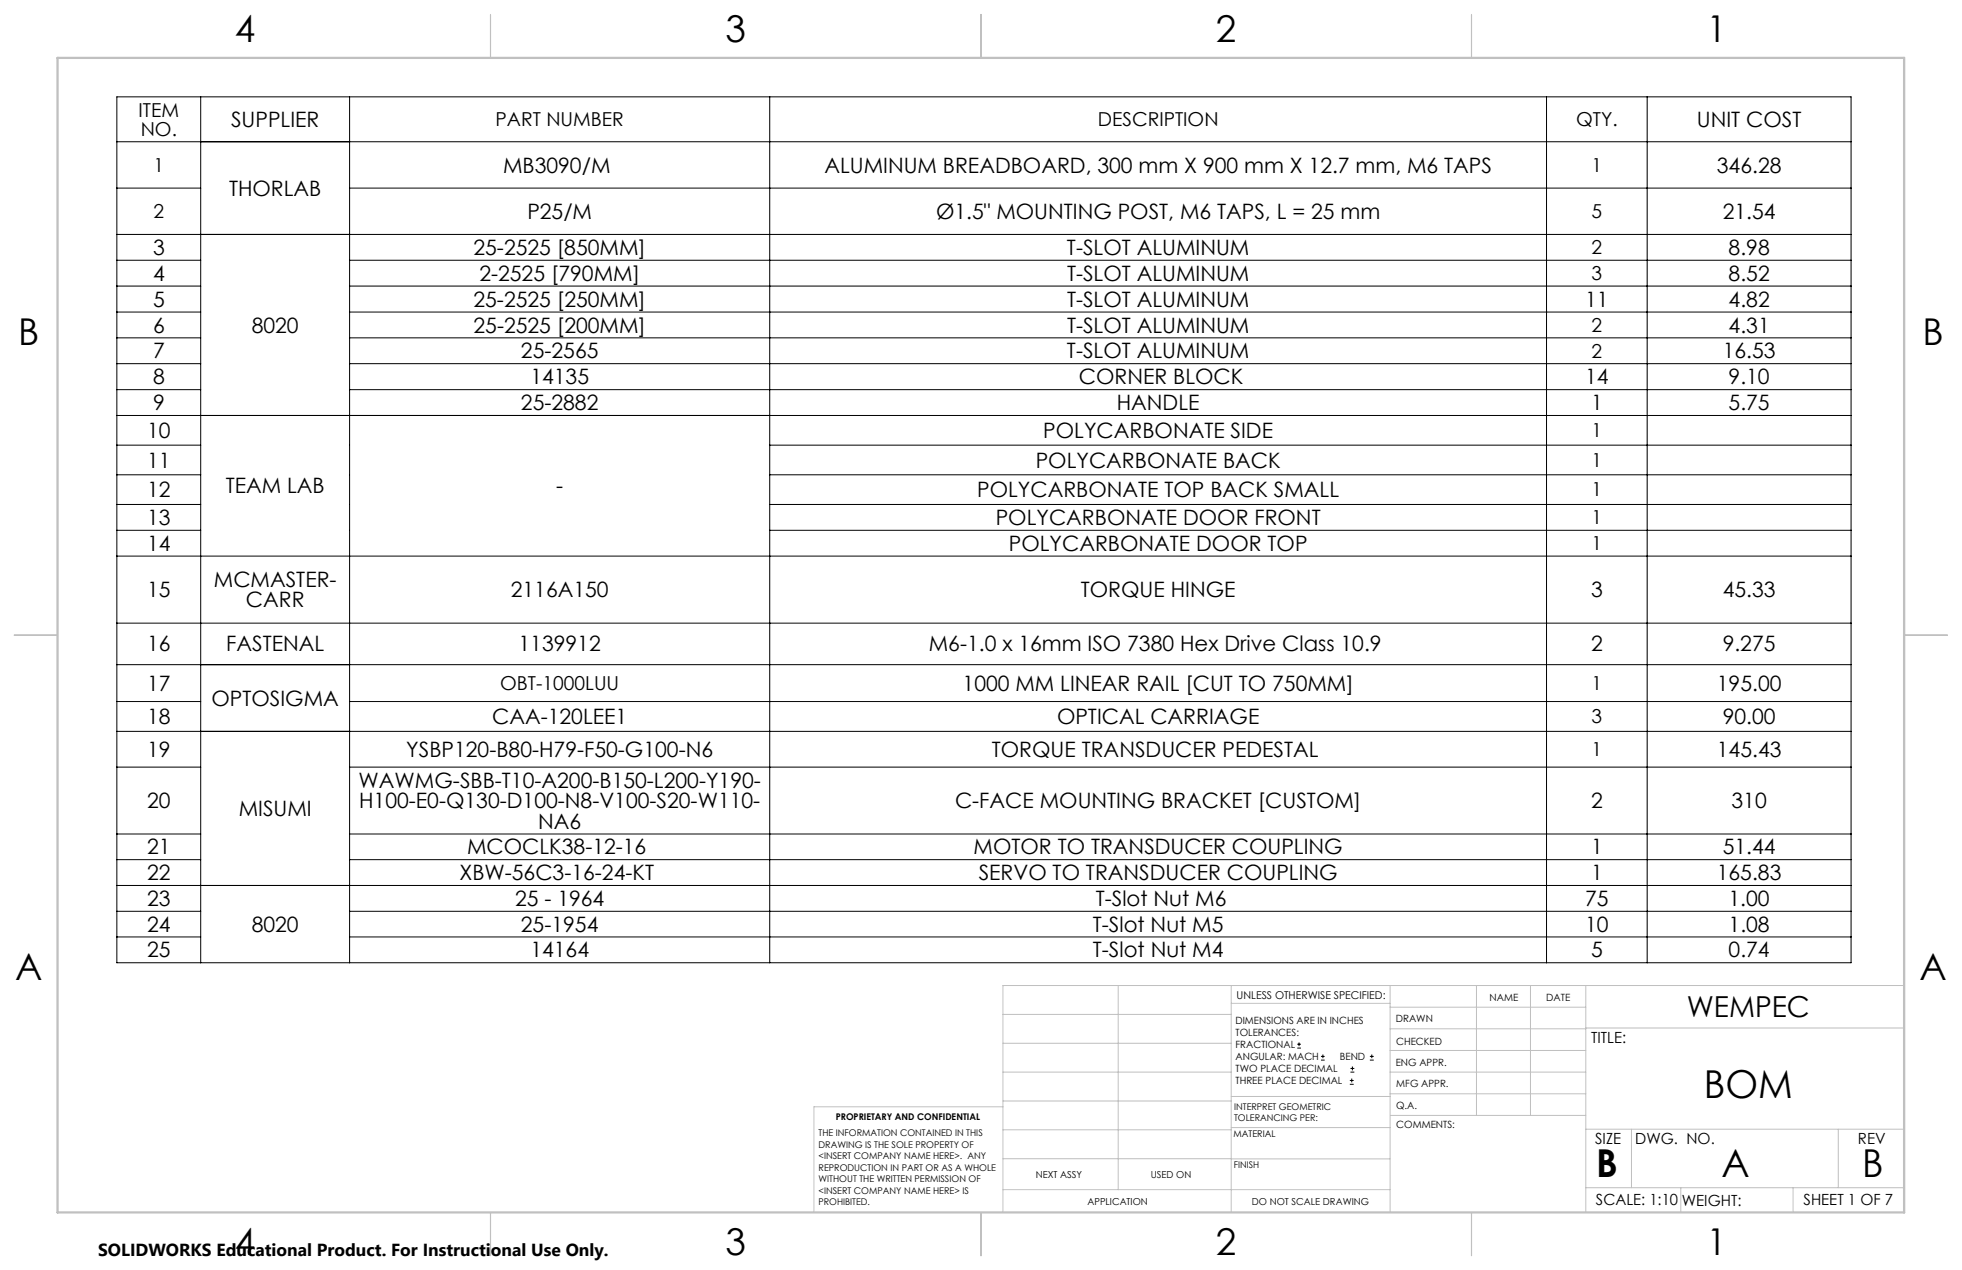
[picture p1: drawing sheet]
<svg xmlns="http://www.w3.org/2000/svg" width="432mm" height="279mm" viewBox="0 0 432 279" stroke-linecap="round" stroke-linejoin="round" font-family="sans-serif">
<defs><g id="words">
<g font-size="8.5">
<text x="375" y="241.5">BOM</text>
<text x="351.3" y="259">B</text>
<text x="378.9" y="258.9">A</text>
<text x="409.8" y="258.9">B</text>
</g>
<g font-size="8.1">
<text x="51.7" y="9.3">4</text>
<text x="159.7" y="9.3">3</text>
<text x="267.6" y="9.3">2</text>
<text x="375.6" y="9.3">1</text>
<text x="4" y="76">B</text>
<text x="423.1" y="76">B</text>
<text x="3.3" y="215.7">A</text>
<text x="422.4" y="215.7">A</text>
<text x="51.7" y="276">4</text>
<text x="159.7" y="276">3</text>
<text x="267.6" y="276">2</text>
<text x="375.6" y="276">1</text>
</g>
<text font-size="6.3" x="371.2" y="223.7">WEMPEC</text>
<g font-size="4.7">
<text x="50.8" y="27.9">SUPPLIER</text>
<text x="373.5" y="27.9">UNIT COST</text>
<text x="110.7" y="38">MB3090/M</text>
<text x="181.4" y="38">ALUMINUM BREADBOARD, 300 mm X 900 mm X 12.7 mm, M6 TAPS</text>
<text x="377.9" y="38">346.28</text>
<text x="50.4" y="43">THORLAB</text>
<text x="116.1" y="48.1">P25/M</text>
<text x="206" y="48.1">Ø1.5&quot; MOUNTING POST, M6 TAPS, L = 25 mm</text>
<text x="379.1" y="48.1">21.54</text>
<text x="33.7" y="56.1">3</text>
<text x="104.2" y="56.1">25-2525 [850MM]</text>
<text x="234.8" y="56.1">T-SLOT ALUMINUM</text>
<text x="380.4" y="56.1">8.98</text>
<text x="33.7" y="61.8">4</text>
<text x="105.5" y="61.8">2-2525 [790MM]</text>
<text x="234.8" y="61.8">T-SLOT ALUMINUM</text>
<text x="380.4" y="61.8">8.52</text>
<text x="33.7" y="67.5">5</text>
<text x="104.2" y="67.5">25-2525 [250MM]</text>
<text x="234.8" y="67.5">T-SLOT ALUMINUM</text>
<text x="348.9" y="67.5">11</text>
<text x="380.4" y="67.5">4.82</text>
<text x="33.7" y="73.2">6</text>
<text x="55.4" y="73.2">8020</text>
<text x="104.2" y="73.2">25-2525 [200MM]</text>
<text x="234.8" y="73.2">T-SLOT ALUMINUM</text>
<text x="380.4" y="73.2">4.31</text>
<text x="33.7" y="78.8">7</text>
<text x="114.7" y="78.8">25-2565</text>
<text x="234.8" y="78.8">T-SLOT ALUMINUM</text>
<text x="379.1" y="78.8">16.53</text>
<text x="33.7" y="84.5">8</text>
<text x="116.7" y="84.5">14135</text>
<text x="237.4" y="84.5">CORNER BLOCK</text>
<text x="348.9" y="84.5">14</text>
<text x="380.4" y="84.5">9.10</text>
<text x="33.7" y="90.2">9</text>
<text x="114.6" y="90.2">25-2882</text>
<text x="245.8" y="90.2">HANDLE</text>
<text x="350.2" y="90.2">1</text>
<text x="380.4" y="90.2">5.75</text>
<text x="32.4" y="96.3">10</text>
<text x="229.6" y="96.3">POLYCARBONATE SIDE</text>
<text x="32.4" y="102.9">11</text>
<text x="227.9" y="102.9">POLYCARBONATE BACK</text>
<text x="32.4" y="109.4">12</text>
<text x="49.7" y="108.5">TEAM LAB</text>
<text x="122.4" y="108.5">-</text>
<text x="215.1" y="109.4">POLYCARBONATE TOP BACK SMALL</text>
<text x="32.4" y="115.5">13</text>
<text x="219.1" y="115.5">POLYCARBONATE DOOR FRONT</text>
<text x="32.4" y="121.2">14</text>
<text x="222" y="121.2">POLYCARBONATE DOOR TOP</text>
<text x="32.4" y="131.4">15</text>
<text x="47.1" y="129.1">MCMASTER-</text>
<text x="112.4" y="131.4">2116A150</text>
<text x="237.9" y="131.4">TORQUE HINGE</text>
<text x="350.2" y="131.4">3</text>
<text x="379.1" y="131.4">45.33</text>
<text x="54.1" y="133.6">CARR</text>
<text x="32.4" y="143.3">16</text>
<text x="49.8" y="143.3">FASTENAL</text>
<text x="114.1" y="143.3">1139912</text>
<text x="204.4" y="143.3">M6-1.0 x 16mm ISO 7380 Hex Drive Class 10.9</text>
<text x="350.2" y="143.3">2</text>
<text x="379.1" y="143.3">9.275</text>
<text x="32.4" y="152">17</text>
<text x="46.5" y="155.2">OPTOSIGMA</text>
<text x="211.8" y="152">1000 MM LINEAR RAIL [CUT TO 750MM]</text>
<text x="377.9" y="152">195.00</text>
<text x="32.4" y="159.3">18</text>
<text x="108.3" y="159.3">CAA-120LEE1</text>
<text x="232.6" y="159.3">OPTICAL CARRIAGE</text>
<text x="379.1" y="159.3">90.00</text>
<text x="32.4" y="166.5">19</text>
<text x="89.4" y="166.5">YSBP120-B80-H79-F50-G100-N6</text>
<text x="218.3" y="166.5">TORQUE TRANSDUCER PEDESTAL</text>
<text x="377.9" y="166.5">145.43</text>
<text x="78.9" y="173.3">WAWMG-SBB-T10-A200-B150-L200-Y190-</text>
<text x="32.4" y="177.8">20</text>
<text x="52.5" y="179.5">MISUMI</text>
<text x="79" y="177.8">H100-E0-Q130-D100-N8-V100-S20-W110-</text>
<text x="210.2" y="177.8">C-FACE MOUNTING BRACKET [CUSTOM]</text>
<text x="350.2" y="177.8">2</text>
<text x="381.1" y="177.8">310</text>
<text x="118.4" y="182.3">NA6</text>
<text x="32.4" y="188">21</text>
<text x="102.8" y="188">MCOCLK38-12-16</text>
<text x="214.3" y="188">MOTOR TO TRANSDUCER COUPLING</text>
<text x="350.2" y="188">1</text>
<text x="379.1" y="188">51.44</text>
<text x="32.4" y="193.6">22</text>
<text x="101.1" y="193.6">XBW-56C3-16-24-KT</text>
<text x="215.4" y="193.6">SERVO TO TRANSDUCER COUPLING</text>
<text x="350.2" y="193.6">1</text>
<text x="377.8" y="193.6">165.83</text>
<text x="32.4" y="199.3">23</text>
<text x="113.4" y="199.3">25 - 1964</text>
<text x="241.2" y="199.3">T-Slot Nut M6</text>
<text x="348.9" y="199.3">75</text>
<text x="380.4" y="199.3">1.00</text>
<text x="32.4" y="205">24</text>
<text x="55.4" y="205">8020</text>
<text x="114.6" y="205">25-1954</text>
<text x="240.5" y="205">T-Slot Nut M5</text>
<text x="348.9" y="205">10</text>
<text x="380.4" y="205">1.08</text>
<text x="32.4" y="210.6">25</text>
<text x="116.7" y="210.6">14164</text>
<text x="240.5" y="210.6">T-Slot Nut M4</text>
<text x="350.2" y="210.6">5</text>
<text x="380.4" y="210.6">0.74</text>
</g>
<g font-size="4.2">
<text x="30.5" y="25.7">ITEM</text>
<text x="31" y="29.9">NO.</text>
<text x="109.1" y="27.8">PART NUMBER</text>
<text x="241.6" y="27.8">DESCRIPTION</text>
<text x="346.9" y="27.8">QTY.</text>
<text x="33.8" y="37.8">1</text>
<text x="350.3" y="37.8">1</text>
<text x="33.8" y="48">2</text>
<text x="350.3" y="48">5</text>
<text x="350.3" y="55.9">2</text>
<text x="350.3" y="61.6">3</text>
<text x="350.3" y="73">2</text>
<text x="350.3" y="78.7">2</text>
<text x="350.3" y="96.2">1</text>
<text x="350.3" y="102.7">1</text>
<text x="350.3" y="109.2">1</text>
<text x="350.3" y="115.3">1</text>
<text x="350.3" y="121">1</text>
<text x="110.1" y="151.8">OBT-1000LUU</text>
<text x="350.3" y="151.8">1</text>
<text x="350.3" y="159.1">3</text>
<text x="350.3" y="166.4">1</text>
</g>
<text font-size="3.8" x="21.6" y="276.3">SOLIDWORKS Educational Product. For Instructional Use Only.</text>
<g font-size="3.4">
<text x="350.2" y="229.5">TITLE:</text>
<text x="351.1" y="251.6">SIZE</text>
<text x="359.9" y="251.6">DWG. NO.</text>
<text x="408.9" y="251.7">REV</text>
<text x="351.2" y="265.2">SCALE: 1:10</text>
<text x="370.1" y="265.3">WEIGHT:</text>
<text x="396.9" y="265.2">SHEET 1 OF 7</text>
</g>
<text font-size="2.4" x="272.2" y="219.7">UNLESS OTHERWISE SPECIFIED:</text>
<g font-size="2.2">
<text x="327.8" y="220.1">NAME</text>
<text x="340.3" y="220.2">DATE</text>
<text x="271.9" y="225.3">DIMENSIONS ARE IN INCHES</text>
<text x="271.9" y="227.9">TOLERANCES:</text>
<text x="307.2" y="224.9">DRAWN</text>
<text x="271.9" y="230.6">FRACTIONAL</text>
<text x="271.9" y="233.2">ANGULAR: MACH</text>
<text x="294.9" y="233.2">BEND</text>
<text x="307.3" y="229.8">CHECKED</text>
<text x="271.9" y="235.9">TWO PLACE DECIMAL</text>
<text x="271.9" y="238.5">THREE PLACE DECIMAL</text>
<text x="307.2" y="234.5">ENG APPR.</text>
<text x="307.3" y="239.2">MFG APPR.</text>
<text x="307.3" y="243.9">Q.A.</text>
<text x="307.3" y="248.1">COMMENTS:</text>
</g>
<g font-size="2.1">
<text x="227.9" y="259.2">NEXT ASSY</text>
<text x="253.3" y="259.2">USED ON</text>
<text x="239.3" y="265">APPLICATION</text>
<text x="275.5" y="265.1">DO NOT SCALE DRAWING</text>
</g>
<g font-size="2">
<text x="271.6" y="244.1">INTERPRET GEOMETRIC</text>
<text x="180.2" y="250">THE INFORMATION CONTAINED IN THIS</text>
<text x="183.9" y="246.4">PROPRIETARY AND CONFIDENTIAL</text>
<text x="271.5" y="250.2">MATERIAL</text>
<text x="271.6" y="246.6">TOLERANCING PER:</text>
<text x="180.2" y="252.5">DRAWING IS THE SOLE PROPERTY OF</text>
<text x="180.2" y="255.1">&lt;INSERT COMPANY NAME HERE&gt;. ANY</text>
<text x="180.2" y="257.6">REPRODUCTION IN PART OR AS A WHOLE</text>
<text x="271.5" y="257">FINISH</text>
<text x="180.2" y="260.1">WITHOUT THE WRITTEN PERMISSION OF</text>
<text x="180.2" y="262.6">&lt;INSERT COMPANY NAME HERE&gt; IS</text>
<text x="180.2" y="265.2">PROHIBITED.</text>
</g>
</g></defs>
<g fill="none" stroke="#000" stroke-width=".22">
<path d="M25.7 21.3h381.7v190.5h-381.7zM25.7 31.2h381.7M44.2 21.3v190.5M76.9 21.3v190.5M169.4 21.3v190.5M340.4 21.3v190.5M362.5 21.3v190.5M25.7 41.4h18.5M25.7 51.6h381.7M25.7 57.3h18.5M76.9 41.4h330.5M76.9 57.3h330.5"/>
<path d="M25.7 62.9h18.5M25.7 68.7h18.5M25.7 74.3h18.5M76.9 62.9h330.5M76.9 68.7h330.5M76.9 74.3h330.5M25.7 80h18.5M25.7 85.7h18.5M25.7 91.4h381.7M25.7 97.9h18.5M76.9 80h330.5M76.9 85.7h330.5"/>
<path d="M169.4 97.9h238M25.7 104.5h18.5M25.7 111h18.5M25.7 116.7h18.5M169.4 104.5h238M169.4 111h238M169.4 116.7h238M25.7 122.3h381.7M25.7 137.1h381.7M25.7 146.2h381.7M25.7 154.3h18.5M76.9 154.3h330.5"/>
<path d="M25.7 160.9h381.7M25.7 168.8h18.5M76.9 168.8h330.5M25.7 183.5h18.5M25.7 189.1h18.5M25.7 194.8h381.7M76.9 183.5h330.5M76.9 189.1h330.5M25.7 200.5h18.5M25.7 206.1h18.5M76.9 200.5h330.5M76.9 206.1h330.5"/>
<path d="M285.5 230.6h.8M285.5 229.7h.8M285.9 229.3v.9M290.7 233.2h.8M290.7 232.4h.8M291.1 232v.8M297.1 238.5h.8M297.1 237.7h.8M297.2 235.9h.9M297.2 235.1h.9M297.5 237.3v.8M297.6 234.6v.9"/>
<path d="M301.5 233.2h.8M301.5 232.4h.8M301.9 232v.8"/>
</g>
<g fill="none" stroke="#c0c0c0" stroke-width=".22">
<path d="M246.1 216.8v44.9M271 216.8v49.9M305.9 216.8v49.9M324.9 216.8v28.6M336.8 216.8v28.6M349 216.8v49.9M419.1 216.8h-198.4v49.9M220.7 235.9h50.3M220.7 229.5h50.3M220.7 223.2h50.3M271 220.7h34.9M305.9 231.1h43.1"/>
<path d="M305.9 226.3h43.1M305.9 221.6h43.1M305.9 235.9h43.1M349 226.2h70.1M220.7 248.6h50.3M220.7 242.2h50.3M220.7 254.9h50.3M220.7 243.5h-41.6v23.2M271 255h34.9M271 248.1h35M271 241.2h35M305.9 240.6h43.1"/>
<path d="M306 245.4h43M349 248.4h70.1M359.1 248.4v12.9M404.6 248.4v12.9M220.7 261.7h85.2M349 261.3h70.1M369.9 261.3v5.4M394.6 261.3v5.4"/>
</g>
<path d="M108 3.2v9.5M215.9 3.2v9.5M323.8 3.2v9.5M3.1 139.7h9.6M419.1 139.7h9.5M108 266.7v9.6M215.9 266.7v9.6M323.8 266.7v9.6" fill="none" stroke="#c0c0c0" stroke-width=".25"/>
<path d="M12.7 12.7h406.4v254h-406.4z" fill="none" stroke="#c0c0c0" stroke-width=".5"/>
<use href="#words"/>
</svg>
